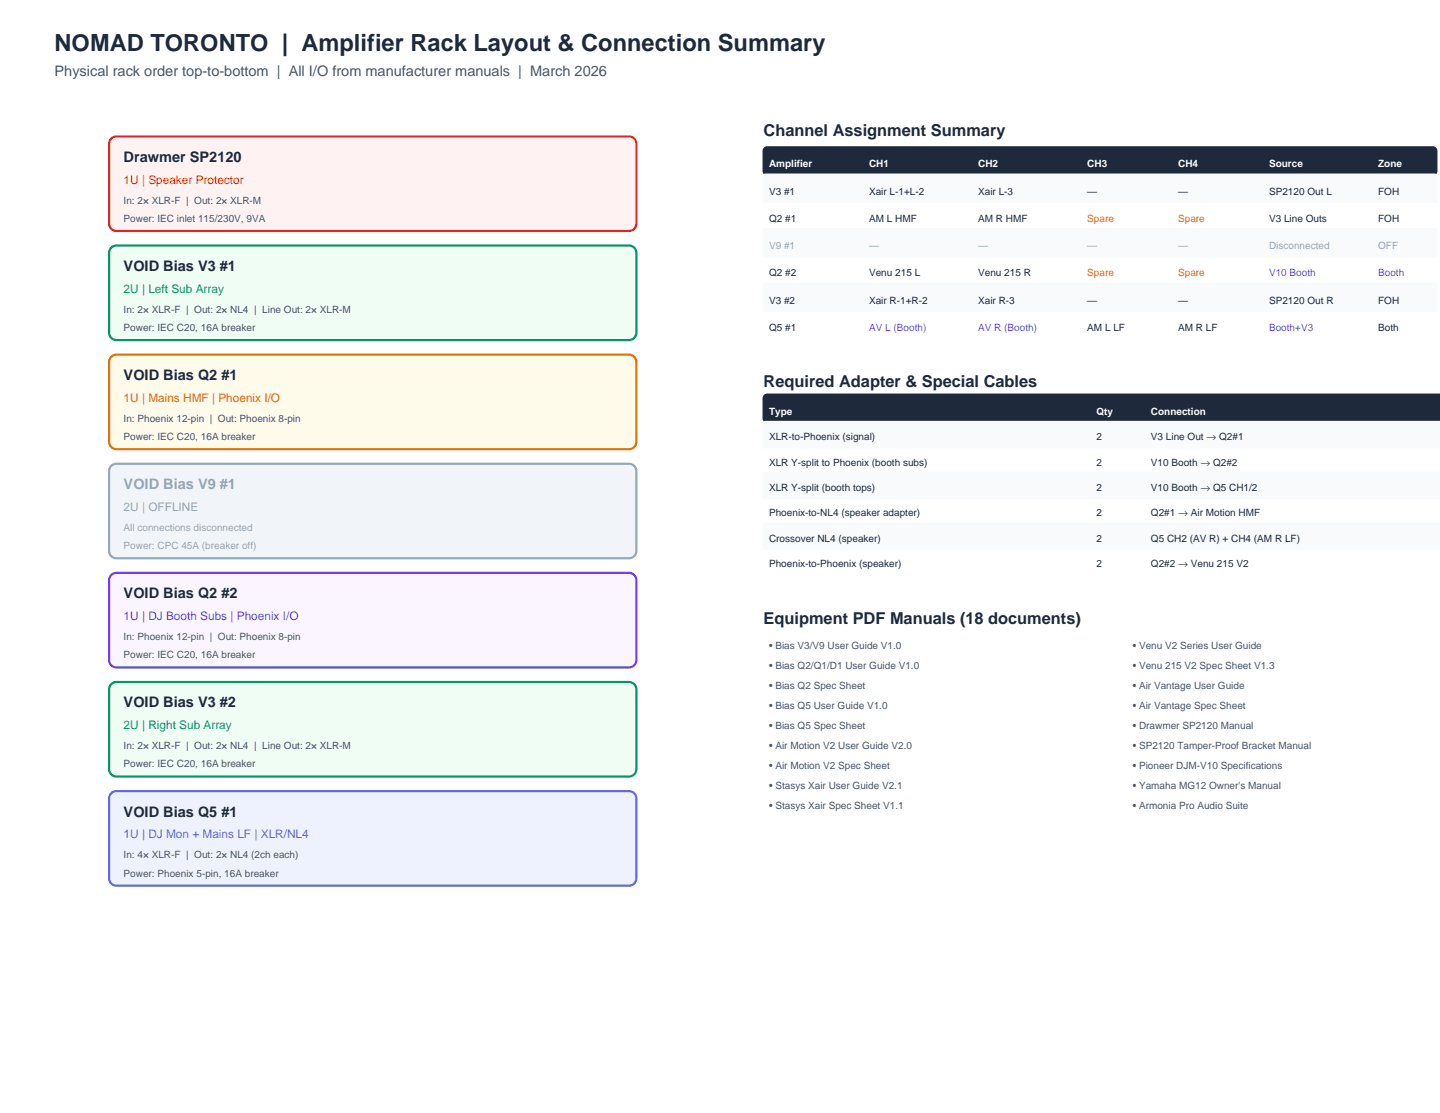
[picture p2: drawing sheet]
<svg xmlns="http://www.w3.org/2000/svg" width="279mm" height="216mm" viewBox="0 0 279 216" stroke-linecap="round" stroke-linejoin="round" font-family="sans-serif">
<defs><g id="words">
<text font-size="4.6" fill="#1e293b" x="10.6" y="9.9">NOMAD TORONTO | Amplifier Rack Layout &amp; Connection Summary</text>
<g font-size="3.2" fill="#1e293b">
<text x="148.2" y="26.5">Channel Assignment Summary</text>
<text x="148.2" y="75.1">Required Adapter &amp; Special Cables</text>
<text x="148.2" y="121">Equipment PDF Manuals (18 documents)</text>
</g>
<text font-size="2.8" fill="#475569" x="10.6" y="14.8">Physical rack order top-to-bottom | All I/O from manufacturer manuals | March 2026</text>
<g font-size="2.8" fill="#1e293b">
<text x="24" y="31.4">Drawmer SP2120</text>
<text x="24" y="52.6">VOID Bias V3 #1</text>
<text x="24" y="73.7">VOID Bias Q2 #1</text>
<text x="24" y="116.1">VOID Bias Q2 #2</text>
<text x="24" y="137.2">VOID Bias V3 #2</text>
<text x="24" y="158.4">VOID Bias Q5 #1</text>
</g>
<text font-size="2.8" fill="#94a3b8" x="24" y="94.9">VOID Bias V9 #1</text>
<text font-size="2.3" fill="#dc2626" x="24" y="35.6">1U | Speaker Protector</text>
<g font-size="2.3" fill="#059669">
<text x="24" y="56.8">2U | Left Sub Array</text>
<text x="24" y="141.5">2U | Right Sub Array</text>
</g>
<text font-size="2.3" fill="#d97706" x="24" y="78">1U | Mains HMF | Phoenix I/O</text>
<text font-size="2.3" fill="#94a3b8" x="24" y="99.1">2U | OFFLINE</text>
<text font-size="2.3" fill="#7c3aed" x="24" y="120.3">1U | DJ Booth Subs | Phoenix I/O</text>
<text font-size="2.3" fill="#6366f1" x="24" y="162.6">1U | DJ Mon + Mains LF | XLR/NL4</text>
<g font-size="1.9" fill="#fff">
<text x="149.2" y="32.5">Amplifier</text>
<text x="168.6" y="32.5">CH1</text>
<text x="189.8" y="32.5">CH2</text>
<text x="211" y="32.5">CH3</text>
<text x="228.6" y="32.5">CH4</text>
<text x="246.2" y="32.5">Source</text>
<text x="267.4" y="32.5">Zone</text>
<text x="149.2" y="80.4">Type</text>
<text x="212.7" y="80.4">Qty</text>
<text x="223.3" y="80.4">Connection</text>
</g>
<g font-size="1.9" fill="#475569">
<text x="24" y="39.5">In: 2× XLR-F | Out: 2× XLR-M</text>
<text x="24" y="43">Power: IEC inlet 115/230V, 9VA</text>
<text x="24" y="60.7">In: 2× XLR-F | Out: 2× NL4 | Line Out: 2× XLR-M</text>
<text x="24" y="64.2">Power: IEC C20, 16A breaker</text>
<text x="24" y="81.8">In: Phoenix 12-pin | Out: Phoenix 8-pin</text>
<text x="24" y="85.4">Power: IEC C20, 16A breaker</text>
<text x="24" y="124.2">In: Phoenix 12-pin | Out: Phoenix 8-pin</text>
<text x="149.2" y="125.9">• Bias V3/V9 User Guide V1.0</text>
<text x="219.8" y="125.9">• Venu V2 Series User Guide</text>
<text x="24" y="127.7">Power: IEC C20, 16A breaker</text>
<text x="149.2" y="129.8">• Bias Q2/Q1/D1 User Guide V1.0</text>
<text x="219.8" y="129.8">• Venu 215 V2 Spec Sheet V1.3</text>
<text x="149.2" y="133.7">• Bias Q2 Spec Sheet</text>
<text x="149.2" y="137.6">• Bias Q5 User Guide V1.0</text>
<text x="219.8" y="133.7">• Air Vantage User Guide</text>
<text x="219.8" y="137.6">• Air Vantage Spec Sheet</text>
<text x="149.2" y="141.5">• Bias Q5 Spec Sheet</text>
<text x="219.8" y="141.5">• Drawmer SP2120 Manual</text>
<text x="24" y="145.3">In: 2× XLR-F | Out: 2× NL4 | Line Out: 2× XLR-M</text>
<text x="24" y="148.9">Power: IEC C20, 16A breaker</text>
<text x="149.2" y="145.3">• Air Motion V2 User Guide V2.0</text>
<text x="149.2" y="149.2">• Air Motion V2 Spec Sheet</text>
<text x="219.8" y="145.3">• SP2120 Tamper-Proof Bracket Manual</text>
<text x="219.8" y="149.2">• Pioneer DJM-V10 Specifications</text>
<text x="149.2" y="153.1">• Stasys Xair User Guide V2.1</text>
<text x="219.8" y="153.1">• Yamaha MG12 Owner's Manual</text>
<text x="149.2" y="157">• Stasys Xair Spec Sheet V1.1</text>
<text x="219.8" y="157">• Armonia Pro Audio Suite</text>
<text x="24" y="166.5">In: 4× XLR-F | Out: 2× NL4 (2ch each)</text>
<text x="24" y="170">Power: Phoenix 5-pin, 16A breaker</text>
</g>
<g font-size="1.9" fill="#1e293b">
<text x="149.2" y="37.7">V3 #1</text>
<text x="168.6" y="37.7">Xair L-1+L-2</text>
<text x="189.8" y="37.7">Xair L-3</text>
<text x="211" y="37.7">—</text>
<text x="228.6" y="37.7">—</text>
<text x="246.2" y="37.7">SP2120 Out L</text>
<text x="267.4" y="37.7">FOH</text>
<text x="149.2" y="43">Q2 #1</text>
<text x="168.6" y="43">AM L HMF</text>
<text x="189.8" y="43">AM R HMF</text>
<text x="246.2" y="43">V3 Line Outs</text>
<text x="267.4" y="43">FOH</text>
<text x="149.2" y="53.6">Q2 #2</text>
<text x="168.6" y="53.6">Venu 215 L</text>
<text x="189.8" y="53.6">Venu 215 R</text>
<text x="149.2" y="58.9">V3 #2</text>
<text x="168.6" y="58.9">Xair R-1+R-2</text>
<text x="189.8" y="58.9">Xair R-3</text>
<text x="211" y="58.9">—</text>
<text x="228.6" y="58.9">—</text>
<text x="246.2" y="58.9">SP2120 Out R</text>
<text x="267.4" y="58.9">FOH</text>
<text x="149.2" y="64.2">Q5 #1</text>
<text x="211" y="64.2">AM L LF</text>
<text x="228.6" y="64.2">AM R LF</text>
<text x="267.4" y="64.2">Both</text>
<text x="149.2" y="85.4">XLR-to-Phoenix (signal)</text>
<text x="212.7" y="85.4">2</text>
<text x="223.3" y="85.4">V3 Line Out → Q2#1</text>
<text x="149.2" y="90.3">XLR Y-split to Phoenix (booth subs)</text>
<text x="149.2" y="95.2">XLR Y-split (booth tops)</text>
<text x="212.7" y="90.3">2</text>
<text x="212.7" y="95.2">2</text>
<text x="223.3" y="90.3">V10 Booth → Q2#2</text>
<text x="223.3" y="95.2">V10 Booth → Q5 CH1/2</text>
<text x="149.2" y="100.2">Phoenix-to-NL4 (speaker adapter)</text>
<text x="212.7" y="100.2">2</text>
<text x="223.3" y="100.2">Q2#1 → Air Motion HMF</text>
<text x="149.2" y="105.1">Crossover NL4 (speaker)</text>
<text x="212.7" y="105.1">2</text>
<text x="223.3" y="105.1">Q5 CH2 (AV R) + CH4 (AM R LF)</text>
<text x="149.2" y="110.1">Phoenix-to-Phoenix (speaker)</text>
<text x="212.7" y="110.1">2</text>
<text x="223.3" y="110.1">Q2#2 → Venu 215 V2</text>
</g>
<g font-size="1.9" fill="#d97706">
<text x="211" y="43">Spare</text>
<text x="228.6" y="43">Spare</text>
<text x="211" y="53.6">Spare</text>
<text x="228.6" y="53.6">Spare</text>
</g>
<g font-size="1.9" fill="#94a3b8">
<text x="149.2" y="48.3">V9 #1</text>
<text x="168.6" y="48.3">—</text>
<text x="189.8" y="48.3">—</text>
<text x="211" y="48.3">—</text>
<text x="228.6" y="48.3">—</text>
<text x="246.2" y="48.3">Disconnected</text>
<text x="267.4" y="48.3">OFF</text>
<text x="24" y="103">All connections disconnected</text>
<text x="24" y="106.5">Power: CPC 45A (breaker off)</text>
</g>
<g font-size="1.9" fill="#7c3aed">
<text x="246.2" y="53.6">V10 Booth</text>
<text x="267.4" y="53.6">Booth</text>
<text x="168.6" y="64.2">AV L (Booth)</text>
<text x="189.8" y="64.2">AV R (Booth)</text>
<text x="246.2" y="64.2">Booth+V3</text>
</g>
</g></defs>
<path d="M21.7 26.7l.9-.2h99.5a1.41 1.41 0 0 1 1.4 1.4v15.5a1.41 1.41 0 0 1-1.4 1.4h-99.5a1.41 1.41 0 0 1-1.4-1.4v-15.5v-.5z" fill-rule="evenodd" fill="#fef2f2" stroke="#dc2626" stroke-width=".42"/>
<path d="M21.4 48.2l.7-.5 .5-.1h99.5a1.41 1.41 0 0 1 1.4 1.4v15.6a1.41 1.41 0 0 1-1.4 1.4h-99.5a1.41 1.41 0 0 1-1.4-1.4v-15.6z" fill-rule="evenodd" fill="#f0fdf4" stroke="#059669" stroke-width=".42"/>
<path d="M21.4 69.4l.7-.5 .5-.1h99.5a1.41 1.41 0 0 1 1.4 1.4v15.5a1.41 1.41 0 0 1-1.4 1.4h-99.5a1.41 1.41 0 0 1-1.4-1.4v-15.5z" fill-rule="evenodd" fill="#fffbeb" stroke="#d97706" stroke-width=".42"/>
<path d="M21.4 90.5l.7-.5h.5h99.5a1.41 1.41 0 0 1 1.4 1.4v15.5a1.41 1.41 0 0 1-1.4 1.4h-99.5a1.41 1.41 0 0 1-1.4-1.4v-15.5z" fill-rule="evenodd" fill="#f1f5f9" stroke="#94a3b8" stroke-width=".42"/>
<path d="M21.4 111.7l.7-.5 .5-.1h99.5a1.41 1.41 0 0 1 1.4 1.4v15.6a1.41 1.41 0 0 1-1.4 1.4h-99.5a1.41 1.41 0 0 1-1.4-1.4v-15.6z" fill-rule="evenodd" fill="#faf5ff" stroke="#7c3aed" stroke-width=".42"/>
<path d="M21.7 132.6l.9-.3h99.5a1.41 1.41 0 0 1 1.4 1.4v15.5a1.41 1.41 0 0 1-1.4 1.4h-99.5a1.41 1.41 0 0 1-1.4-1.4v-15.5v-.4z" fill-rule="evenodd" fill="#f0fdf4" stroke="#059669" stroke-width=".42"/>
<path d="M21.7 153.7l.9-.2h99.5a1.41 1.41 0 0 1 1.4 1.4v15.5a1.41 1.41 0 0 1-1.4 1.4h-99.5a1.41 1.41 0 0 1-1.4-1.4v-15.5v-.5z" fill-rule="evenodd" fill="#eef2ff" stroke="#6366f1" stroke-width=".42"/>
<g fill="#1e293b" stroke="#1e293b" stroke-width=".42">
<path d="M148.4 28.8l.5-.2h129.1a.71 .71 0 0 1 .7 .7v3.9a.71 .71 0 0 1-.7 .7h-129.1a.71 .71 0 0 1-.7-.7v-3.9z" fill-rule="evenodd"/>
<path d="M148.4 76.8l.5-.2h130.5v5.2h-130.5a.71 .71 0 0 1-.7-.7v-3.8z" fill-rule="evenodd"/>
</g>
<g fill="#f8fafc" stroke="#f8fafc" stroke-width=".42">
<path d="M148.2 34l.3-.1h129.8l.4 .3v4.6l-.4 .4h-129.8l-.3-.4z" fill-rule="evenodd"/>
<path d="M148.3 44.5l130-.1 .4 .4v4.6l-.4 .3h-129.8l-.3-.3v-4.6z" fill-rule="evenodd"/>
<path d="M148.2 55.2l.3-.2h129.8l.4 .4v4.6l-.4 .3h-129.8l-.3-.3z" fill-rule="evenodd"/>
<path d="M148.3 81.9l131.1-.1v5h-130.9l-.3-.4v-4.2z" fill-rule="evenodd"/>
<path d="M148.2 91.9l.3-.2h130.9v5h-130.9l-.3-.4z" fill-rule="evenodd"/>
<path d="M148.2 101.8l.3-.2h130.9v4.9h-130.9l-.3-.3z" fill-rule="evenodd"/>
</g>
<use href="#words"/>
</svg>
